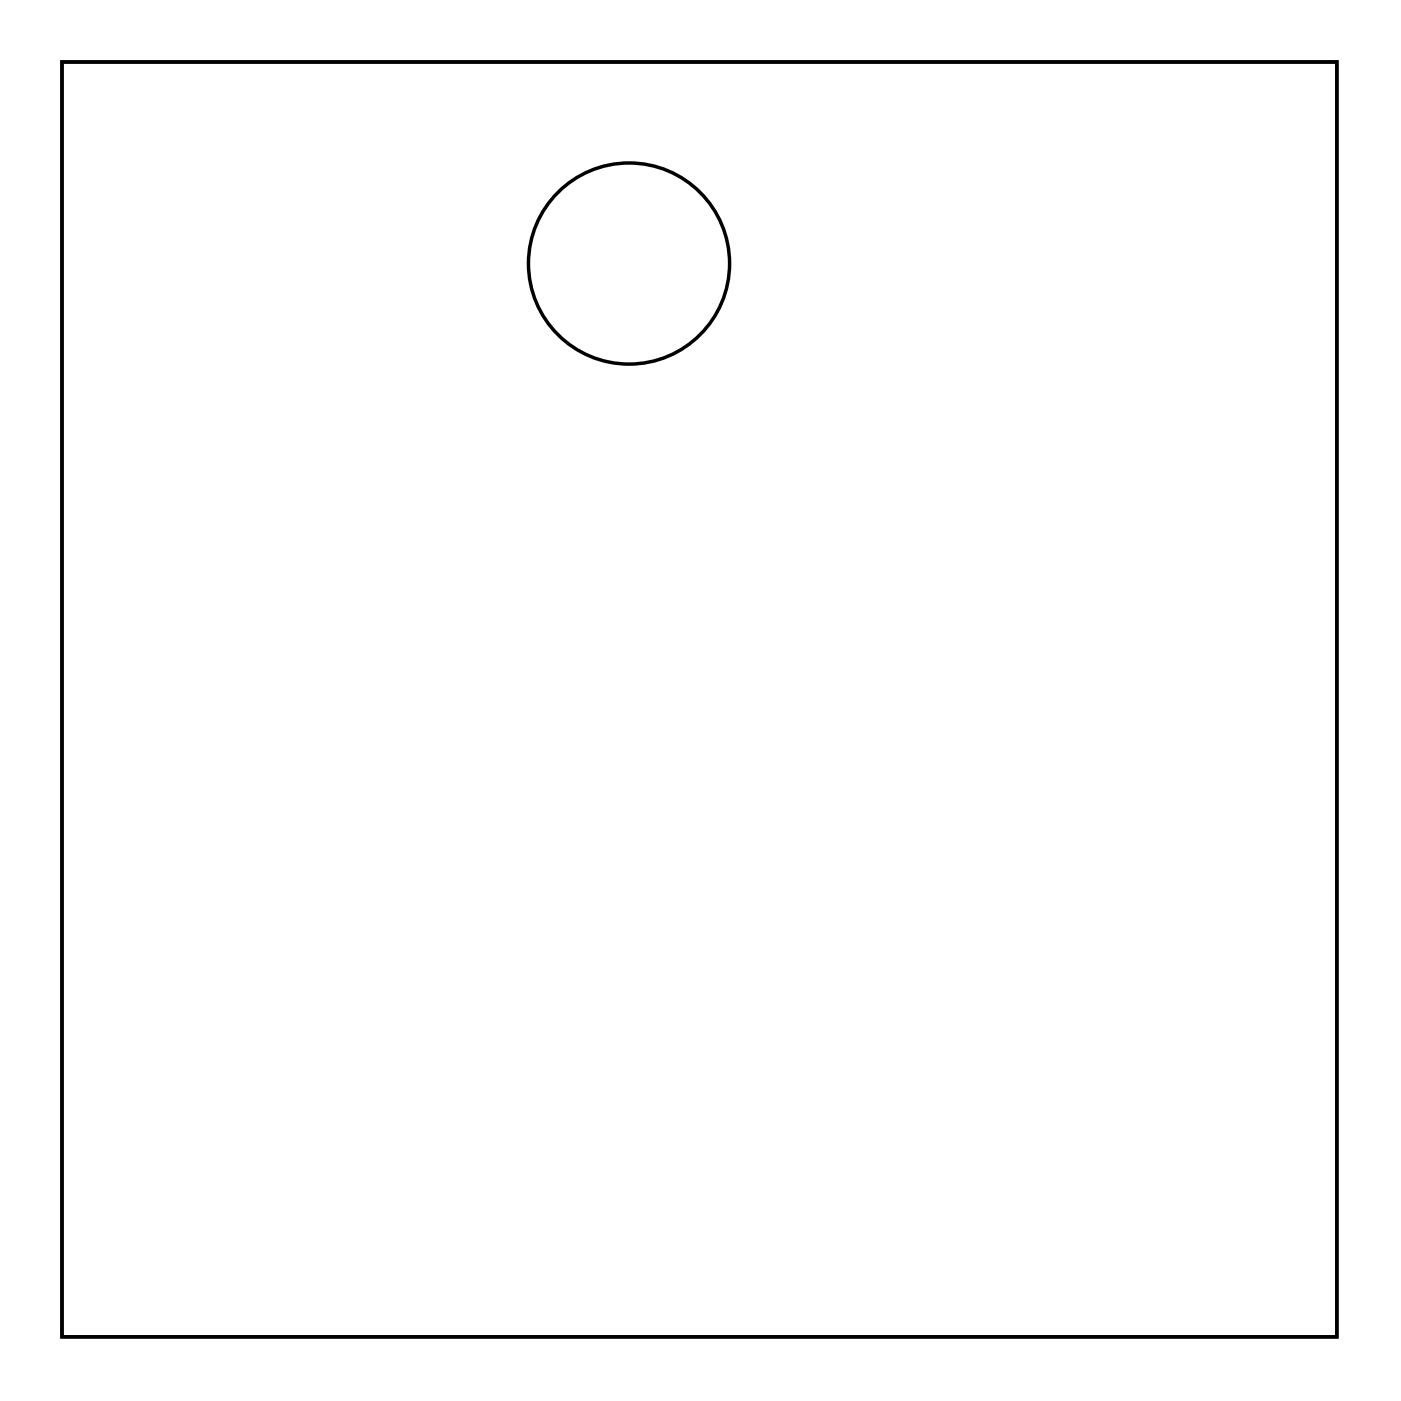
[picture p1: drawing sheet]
<svg xmlns="http://www.w3.org/2000/svg" width="82mm" height="82mm" viewBox="0 0 82 82" stroke-linecap="round" stroke-linejoin="round" font-family="sans-serif">
<g fill="none" stroke="#000" stroke-width=".2">
<path d="M3.6 3.6h74.8v74.8h-74.8z"/>
<circle cx="36.9" cy="15.5" r="5.9"/>
</g>
<path d="M3.6 3.6v74.8h74.8v-74.8zM3.6 3.6h74.8v74.8h-74.8z" fill="#000"/>
<circle cx="45.1" cy="25.6" r=".67" fill="#fff"/>
<circle cx="45.1" cy="25.6" r=".67" fill="none" stroke="#fff" stroke-width=".69" stroke-linecap="butt"/>
<path d="M44.4 24.9h1.4v1.4h-1.4z" fill="#fff"/>
<path d="M44.4 24.9h1.4v1.4h-1.4z" fill="none" stroke="#fff" stroke-width=".69" stroke-linecap="butt"/>
<circle cx="45.1" cy="28.2" r=".67" fill="#fff"/>
<circle cx="45.1" cy="28.2" r=".67" fill="none" stroke="#fff" stroke-width=".69" stroke-linecap="butt"/>
<circle cx="45.1" cy="30.7" r=".67" fill="#fff"/>
<circle cx="45.1" cy="30.7" r=".67" fill="none" stroke="#fff" stroke-width=".69" stroke-linecap="butt"/>
<circle cx="45.1" cy="33.2" r=".67" fill="#fff"/>
<circle cx="45.1" cy="33.2" r=".67" fill="none" stroke="#fff" stroke-width=".69" stroke-linecap="butt"/>
<circle cx="45.1" cy="35.8" r=".67" fill="#fff"/>
<circle cx="45.1" cy="35.8" r=".67" fill="none" stroke="#fff" stroke-width=".69" stroke-linecap="butt"/>
<circle cx="45.1" cy="38.3" r=".67" fill="#fff"/>
<circle cx="45.1" cy="38.3" r=".67" fill="none" stroke="#fff" stroke-width=".69" stroke-linecap="butt"/>
<circle cx="45.1" cy="40.9" r=".67" fill="#fff"/>
<circle cx="45.1" cy="40.9" r=".67" fill="none" stroke="#fff" stroke-width=".69" stroke-linecap="butt"/>
<circle cx="45.1" cy="43.4" r=".67" fill="#fff"/>
<circle cx="45.1" cy="43.4" r=".67" fill="none" stroke="#fff" stroke-width=".69" stroke-linecap="butt"/>
<circle cx="45.1" cy="45.9" r=".67" fill="#fff"/>
<circle cx="45.1" cy="45.9" r=".67" fill="none" stroke="#fff" stroke-width=".69" stroke-linecap="butt"/>
<circle cx="45.1" cy="48.5" r=".67" fill="#fff"/>
<circle cx="45.1" cy="48.5" r=".67" fill="none" stroke="#fff" stroke-width=".69" stroke-linecap="butt"/>
<circle cx="45.1" cy="51" r=".67" fill="#fff"/>
<circle cx="45.1" cy="51" r=".67" fill="none" stroke="#fff" stroke-width=".69" stroke-linecap="butt"/>
<circle cx="45.1" cy="53.6" r=".67" fill="#fff"/>
<circle cx="45.1" cy="53.6" r=".67" fill="none" stroke="#fff" stroke-width=".69" stroke-linecap="butt"/>
<circle cx="45.1" cy="56.1" r=".67" fill="#fff"/>
<circle cx="45.1" cy="56.1" r=".67" fill="none" stroke="#fff" stroke-width=".69" stroke-linecap="butt"/>
<circle cx="45.1" cy="58.6" r=".67" fill="#fff"/>
<circle cx="45.1" cy="58.6" r=".67" fill="none" stroke="#fff" stroke-width=".69" stroke-linecap="butt"/>
<circle cx="45.1" cy="61.2" r=".67" fill="#fff"/>
<circle cx="45.1" cy="61.2" r=".67" fill="none" stroke="#fff" stroke-width=".69" stroke-linecap="butt"/>
<circle cx="29.8" cy="25.6" r=".67" fill="#fff"/>
<circle cx="29.8" cy="25.6" r=".67" fill="none" stroke="#fff" stroke-width=".69" stroke-linecap="butt"/>
<circle cx="29.8" cy="28.2" r=".67" fill="#fff"/>
<circle cx="29.8" cy="28.2" r=".67" fill="none" stroke="#fff" stroke-width=".69" stroke-linecap="butt"/>
<circle cx="29.8" cy="30.7" r=".67" fill="#fff"/>
<circle cx="29.8" cy="30.7" r=".67" fill="none" stroke="#fff" stroke-width=".69" stroke-linecap="butt"/>
<circle cx="29.8" cy="33.2" r=".67" fill="#fff"/>
<circle cx="29.8" cy="33.2" r=".67" fill="none" stroke="#fff" stroke-width=".69" stroke-linecap="butt"/>
<circle cx="29.8" cy="35.8" r=".67" fill="#fff"/>
<circle cx="29.8" cy="35.8" r=".67" fill="none" stroke="#fff" stroke-width=".69" stroke-linecap="butt"/>
<circle cx="29.8" cy="38.3" r=".67" fill="#fff"/>
<circle cx="29.8" cy="38.3" r=".67" fill="none" stroke="#fff" stroke-width=".69" stroke-linecap="butt"/>
<circle cx="29.8" cy="40.9" r=".67" fill="#fff"/>
<circle cx="29.8" cy="40.9" r=".67" fill="none" stroke="#fff" stroke-width=".69" stroke-linecap="butt"/>
<circle cx="29.8" cy="43.4" r=".67" fill="#fff"/>
<circle cx="29.8" cy="43.4" r=".67" fill="none" stroke="#fff" stroke-width=".69" stroke-linecap="butt"/>
<circle cx="29.8" cy="45.9" r=".67" fill="#fff"/>
<circle cx="29.8" cy="45.9" r=".67" fill="none" stroke="#fff" stroke-width=".69" stroke-linecap="butt"/>
<circle cx="29.8" cy="48.5" r=".67" fill="#fff"/>
<circle cx="29.8" cy="48.5" r=".67" fill="none" stroke="#fff" stroke-width=".69" stroke-linecap="butt"/>
<circle cx="29.8" cy="51" r=".67" fill="#fff"/>
<circle cx="29.8" cy="51" r=".67" fill="none" stroke="#fff" stroke-width=".69" stroke-linecap="butt"/>
<circle cx="29.8" cy="53.6" r=".67" fill="#fff"/>
<circle cx="29.8" cy="53.6" r=".67" fill="none" stroke="#fff" stroke-width=".69" stroke-linecap="butt"/>
<circle cx="29.8" cy="56.1" r=".67" fill="#fff"/>
<circle cx="29.8" cy="56.1" r=".67" fill="none" stroke="#fff" stroke-width=".69" stroke-linecap="butt"/>
<circle cx="29.8" cy="58.6" r=".67" fill="#fff"/>
<circle cx="29.8" cy="58.6" r=".67" fill="none" stroke="#fff" stroke-width=".69" stroke-linecap="butt"/>
<circle cx="29.8" cy="61.2" r=".67" fill="#fff"/>
<circle cx="29.8" cy="61.2" r=".67" fill="none" stroke="#fff" stroke-width=".69" stroke-linecap="butt"/>
<circle cx="70.5" cy="61.2" r=".72" fill="#fff"/>
<circle cx="70.5" cy="61.2" r=".72" fill="none" stroke="#fff" stroke-width=".69" stroke-linecap="butt"/>
<path d="M68.8 60.5v1.4h3.4v-1.4zM69.8 61.2a.72 .72 0 0 1 1.4 0 .72 .72 0 0 1-1.4 0z" fill="#fff"/>
<g fill="none" stroke="#fff" stroke-width=".25">
<path d="M68.8 60.5h3.4v1.4h-3.4z"/>
<circle cx="70.5" cy="61.2" r=".72"/>
</g>
<circle cx="70.5" cy="58.6" r=".72" fill="#fff"/>
<circle cx="70.5" cy="58.6" r=".72" fill="none" stroke="#fff" stroke-width=".69" stroke-linecap="butt"/>
<path d="M68.8 57.9v1.5h3.4v-1.5zM69.8 58.6a.72 .72 0 0 1 1.4 0 .72 .72 0 0 1-1.4 0z" fill="#fff"/>
<g fill="none" stroke="#fff" stroke-width=".25">
<path d="M68.8 57.9h3.4v1.5h-3.4z"/>
<circle cx="70.5" cy="58.6" r=".72"/>
</g>
<circle cx="70.5" cy="56.1" r=".72" fill="#fff"/>
<circle cx="70.5" cy="56.1" r=".72" fill="none" stroke="#fff" stroke-width=".69" stroke-linecap="butt"/>
<path d="M68.8 55.4v1.4h3.4v-1.4zM69.8 56.1a.72 .72 0 0 1 1.4 0 .72 .72 0 0 1-1.4 0z" fill="#fff"/>
<g fill="none" stroke="#fff" stroke-width=".25">
<path d="M68.8 55.4h3.4v1.4h-3.4z"/>
<circle cx="70.5" cy="56.1" r=".72"/>
</g>
<circle cx="70.5" cy="53.6" r=".72" fill="#fff"/>
<circle cx="70.5" cy="53.6" r=".72" fill="none" stroke="#fff" stroke-width=".69" stroke-linecap="butt"/>
<path d="M68.8 52.8v1.5h3.4v-1.5zM69.8 53.6a.72 .72 0 0 1 1.4 0 .72 .72 0 0 1-1.4 0z" fill="#fff"/>
<g fill="none" stroke="#fff" stroke-width=".25">
<path d="M68.8 52.8h3.4v1.5h-3.4z"/>
<circle cx="70.5" cy="53.6" r=".72"/>
</g>
<circle cx="70.5" cy="51" r=".72" fill="#fff"/>
<circle cx="70.5" cy="51" r=".72" fill="none" stroke="#fff" stroke-width=".69" stroke-linecap="butt"/>
<path d="M68.8 50.3v1.4h3.4v-1.4zM69.8 51a.72 .72 0 0 1 1.4 0 .72 .72 0 0 1-1.4 0z" fill="#fff"/>
<g fill="none" stroke="#fff" stroke-width=".25">
<path d="M68.8 50.3h3.4v1.4h-3.4z"/>
<circle cx="70.5" cy="51" r=".72"/>
</g>
<circle cx="70.5" cy="48.5" r=".72" fill="#fff"/>
<circle cx="70.5" cy="48.5" r=".72" fill="none" stroke="#fff" stroke-width=".69" stroke-linecap="butt"/>
<path d="M68.8 47.8v1.4h3.4v-1.4zM69.8 48.5a.72 .72 0 0 1 1.4 0 .72 .72 0 0 1-1.4 0z" fill="#fff"/>
<g fill="none" stroke="#fff" stroke-width=".25">
<path d="M68.8 47.8h3.4v1.4h-3.4z"/>
<circle cx="70.5" cy="48.5" r=".72"/>
</g>
<circle cx="70.5" cy="45.9" r=".72" fill="#fff"/>
<circle cx="70.5" cy="45.9" r=".72" fill="none" stroke="#fff" stroke-width=".69" stroke-linecap="butt"/>
<path d="M68.8 45.2v1.5h3.4v-1.5zM69.8 45.9a.72 .72 0 0 1 1.4 0 .72 .72 0 0 1-1.4 0z" fill="#fff"/>
<g fill="none" stroke="#fff" stroke-width=".25">
<path d="M68.8 45.2h3.4v1.5h-3.4z"/>
<circle cx="70.5" cy="45.9" r=".72"/>
</g>
<circle cx="70.5" cy="43.4" r=".72" fill="#fff"/>
<circle cx="70.5" cy="43.4" r=".72" fill="none" stroke="#fff" stroke-width=".69" stroke-linecap="butt"/>
<path d="M68.8 42.7v1.4h3.4v-1.4zM69.8 43.4a.72 .72 0 0 1 1.4 0 .72 .72 0 0 1-1.4 0z" fill="#fff"/>
<g fill="none" stroke="#fff" stroke-width=".25">
<path d="M68.8 42.7h3.4v1.4h-3.4z"/>
<circle cx="70.5" cy="43.4" r=".72"/>
</g>
<circle cx="55.2" cy="43.4" r=".72" fill="#fff"/>
<circle cx="55.2" cy="43.4" r=".72" fill="none" stroke="#fff" stroke-width=".69" stroke-linecap="butt"/>
<path d="M53.6 42.7v1.4h3.3v-1.4zM54.5 43.4a.75 .75 0 0 1 1.5 0 .75 .75 0 0 1-1.5 0z" fill="#fff"/>
<g fill="none" stroke="#fff" stroke-width=".25">
<path d="M53.6 42.7h3.3v1.4h-3.3z"/>
<circle cx="55.2" cy="43.4" r=".72"/>
</g>
<circle cx="55.2" cy="45.9" r=".72" fill="#fff"/>
<circle cx="55.2" cy="45.9" r=".72" fill="none" stroke="#fff" stroke-width=".69" stroke-linecap="butt"/>
<path d="M53.6 45.2v1.5h3.3v-1.5zM54.5 45.9a.75 .75 0 0 1 1.5 0 .75 .75 0 0 1-1.5 0z" fill="#fff"/>
<g fill="none" stroke="#fff" stroke-width=".25">
<path d="M53.6 45.2h3.3v1.5h-3.3z"/>
<circle cx="55.2" cy="45.9" r=".72"/>
</g>
<circle cx="55.2" cy="48.5" r=".72" fill="#fff"/>
<circle cx="55.2" cy="48.5" r=".72" fill="none" stroke="#fff" stroke-width=".69" stroke-linecap="butt"/>
<path d="M53.6 47.8v1.4h3.3v-1.4zM54.5 48.5a.75 .75 0 0 1 1.5 0 .75 .75 0 0 1-1.5 0z" fill="#fff"/>
<g fill="none" stroke="#fff" stroke-width=".25">
<path d="M53.6 47.8h3.3v1.4h-3.3z"/>
<circle cx="55.2" cy="48.5" r=".72"/>
</g>
<circle cx="55.2" cy="51" r=".72" fill="#fff"/>
<circle cx="55.2" cy="51" r=".72" fill="none" stroke="#fff" stroke-width=".69" stroke-linecap="butt"/>
<path d="M53.6 50.3v1.4h3.3v-1.4zM54.5 51a.75 .75 0 0 1 1.5 0 .75 .75 0 0 1-1.5 0z" fill="#fff"/>
<g fill="none" stroke="#fff" stroke-width=".25">
<path d="M53.6 50.3h3.3v1.4h-3.3z"/>
<circle cx="55.2" cy="51" r=".72"/>
</g>
<circle cx="55.2" cy="53.6" r=".72" fill="#fff"/>
<circle cx="55.2" cy="53.6" r=".72" fill="none" stroke="#fff" stroke-width=".69" stroke-linecap="butt"/>
<path d="M53.6 52.8v1.5h3.3v-1.5zM54.5 53.6a.75 .75 0 0 1 1.5 0 .75 .75 0 0 1-1.5 0z" fill="#fff"/>
<g fill="none" stroke="#fff" stroke-width=".25">
<path d="M53.6 52.8h3.3v1.5h-3.3z"/>
<circle cx="55.2" cy="53.6" r=".72"/>
</g>
<circle cx="55.2" cy="56.1" r=".72" fill="#fff"/>
<circle cx="55.2" cy="56.1" r=".72" fill="none" stroke="#fff" stroke-width=".69" stroke-linecap="butt"/>
<path d="M53.6 55.4v1.4h3.3v-1.4zM54.5 56.1a.75 .75 0 0 1 1.5 0 .75 .75 0 0 1-1.5 0z" fill="#fff"/>
<g fill="none" stroke="#fff" stroke-width=".25">
<path d="M53.6 55.4h3.3v1.4h-3.3z"/>
<circle cx="55.2" cy="56.1" r=".72"/>
</g>
<circle cx="55.2" cy="58.6" r=".72" fill="#fff"/>
<circle cx="55.2" cy="58.6" r=".72" fill="none" stroke="#fff" stroke-width=".69" stroke-linecap="butt"/>
<path d="M53.6 57.9v1.5h3.3v-1.5zM54.5 58.6a.75 .75 0 0 1 1.5 0 .75 .75 0 0 1-1.5 0z" fill="#fff"/>
<g fill="none" stroke="#fff" stroke-width=".25">
<path d="M53.6 57.9h3.3v1.5h-3.3z"/>
<circle cx="55.2" cy="58.6" r=".72"/>
</g>
<circle cx="55.2" cy="61.2" r=".72" fill="#fff"/>
<circle cx="55.2" cy="61.2" r=".72" fill="none" stroke="#fff" stroke-width=".69" stroke-linecap="butt"/>
<path d="M53.6 60.5v1.4h3.3v-1.4zM54.5 61.2a.75 .75 0 0 1 1.5 0 .75 .75 0 0 1-1.5 0z" fill="#fff"/>
<g fill="none" stroke="#fff" stroke-width=".25">
<path d="M53.6 60.5h3.3v1.4h-3.3z"/>
<circle cx="55.2" cy="61.2" r=".72"/>
</g>
<circle cx="59.1" cy="40.9" r=".7" fill="#fff"/>
<circle cx="59.1" cy="40.9" r=".7" fill="none" stroke="#fff" stroke-width=".76" stroke-linecap="butt"/>
<circle cx="69.2" cy="40.9" r=".7" fill="#fff"/>
<circle cx="69.2" cy="40.9" r=".7" fill="none" stroke="#fff" stroke-width=".76" stroke-linecap="butt"/>
<circle cx="50.2" cy="53.6" r=".7" fill="#fff"/>
<circle cx="50.2" cy="53.6" r=".7" fill="none" stroke="#fff" stroke-width=".76" stroke-linecap="butt"/>
<circle cx="50.2" cy="43.4" r=".7" fill="#fff"/>
<circle cx="50.2" cy="43.4" r=".7" fill="none" stroke="#fff" stroke-width=".76" stroke-linecap="butt"/>
<path d="M71 17.2h1.5v1.6h-1.5z" fill="#fff"/>
<path d="M71 17.2h1.5v1.6h-1.5z" fill="none" stroke="#fff" stroke-width=".76" stroke-linecap="butt"/>
<circle cx="71.8" cy="18" r=".76" fill="#fff"/>
<circle cx="71.8" cy="18" r=".76" fill="none" stroke="#fff" stroke-width=".76" stroke-linecap="butt"/>
<circle cx="71.8" cy="23.1" r=".76" fill="#fff"/>
<circle cx="71.8" cy="23.1" r=".76" fill="none" stroke="#fff" stroke-width=".76" stroke-linecap="butt"/>
<path d="M71 29.9h1.5v1.6h-1.5z" fill="#fff"/>
<path d="M71 29.9h1.5v1.6h-1.5z" fill="none" stroke="#fff" stroke-width=".76" stroke-linecap="butt"/>
<circle cx="71.8" cy="30.7" r=".76" fill="#fff"/>
<circle cx="71.8" cy="30.7" r=".76" fill="none" stroke="#fff" stroke-width=".76" stroke-linecap="butt"/>
<circle cx="71.8" cy="35.8" r=".76" fill="#fff"/>
<circle cx="71.8" cy="35.8" r=".76" fill="none" stroke="#fff" stroke-width=".76" stroke-linecap="butt"/>
<path d="M6.2 26.1h1.5v1.6h-1.5z" fill="#fff"/>
<path d="M6.2 26.1h1.5v1.6h-1.5z" fill="none" stroke="#fff" stroke-width=".76" stroke-linecap="butt"/>
<circle cx="7" cy="26.9" r=".76" fill="#fff"/>
<circle cx="7" cy="26.9" r=".76" fill="none" stroke="#fff" stroke-width=".76" stroke-linecap="butt"/>
<circle cx="7" cy="21.8" r=".76" fill="#fff"/>
<circle cx="7" cy="21.8" r=".76" fill="none" stroke="#fff" stroke-width=".76" stroke-linecap="butt"/>
<circle cx="51.4" cy="21.8" r=".74" fill="#fff"/>
<circle cx="51.4" cy="21.8" r=".74" fill="none" stroke="#fff" stroke-width=".76" stroke-linecap="butt"/>
<circle cx="54" cy="21.8" r=".74" fill="#fff"/>
<circle cx="54" cy="21.8" r=".74" fill="none" stroke="#fff" stroke-width=".76" stroke-linecap="butt"/>
<circle cx="56.5" cy="21.8" r=".74" fill="#fff"/>
<circle cx="56.5" cy="21.8" r=".74" fill="none" stroke="#fff" stroke-width=".76" stroke-linecap="butt"/>
<circle cx="59.1" cy="21.8" r=".74" fill="#fff"/>
<circle cx="59.1" cy="21.8" r=".74" fill="none" stroke="#fff" stroke-width=".76" stroke-linecap="butt"/>
<circle cx="61.6" cy="66.3" r=".74" fill="#fff"/>
<circle cx="61.6" cy="66.3" r=".74" fill="none" stroke="#fff" stroke-width=".76" stroke-linecap="butt"/>
<circle cx="64.1" cy="66.3" r=".74" fill="#fff"/>
<circle cx="64.1" cy="66.3" r=".74" fill="none" stroke="#fff" stroke-width=".76" stroke-linecap="butt"/>
<circle cx="8.3" cy="34.5" r=".74" fill="#fff"/>
<circle cx="8.3" cy="34.5" r=".74" fill="none" stroke="#fff" stroke-width=".76" stroke-linecap="butt"/>
<circle cx="8.3" cy="37.1" r=".74" fill="#fff"/>
<circle cx="8.3" cy="37.1" r=".74" fill="none" stroke="#fff" stroke-width=".76" stroke-linecap="butt"/>
<circle cx="8.3" cy="39.6" r=".74" fill="#fff"/>
<circle cx="8.3" cy="39.6" r=".74" fill="none" stroke="#fff" stroke-width=".76" stroke-linecap="butt"/>
<circle cx="28.6" cy="12.9" r=".74" fill="#fff"/>
<circle cx="28.6" cy="12.9" r=".74" fill="none" stroke="#fff" stroke-width=".76" stroke-linecap="butt"/>
<circle cx="26" cy="12.9" r=".74" fill="#fff"/>
<circle cx="26" cy="12.9" r=".74" fill="none" stroke="#fff" stroke-width=".76" stroke-linecap="butt"/>
<circle cx="23.5" cy="12.9" r=".74" fill="#fff"/>
<circle cx="23.5" cy="12.9" r=".74" fill="none" stroke="#fff" stroke-width=".76" stroke-linecap="butt"/>
<circle cx="21" cy="12.9" r=".74" fill="#fff"/>
<circle cx="21" cy="12.9" r=".74" fill="none" stroke="#fff" stroke-width=".76" stroke-linecap="butt"/>
<circle cx="18.4" cy="12.9" r=".74" fill="#fff"/>
<circle cx="18.4" cy="12.9" r=".74" fill="none" stroke="#fff" stroke-width=".76" stroke-linecap="butt"/>
<circle cx="15.9" cy="12.9" r=".74" fill="#fff"/>
<circle cx="15.9" cy="12.9" r=".74" fill="none" stroke="#fff" stroke-width=".76" stroke-linecap="butt"/>
<circle cx="13.3" cy="12.9" r=".74" fill="#fff"/>
<circle cx="13.3" cy="12.9" r=".74" fill="none" stroke="#fff" stroke-width=".76" stroke-linecap="butt"/>
<circle cx="10.8" cy="12.9" r=".74" fill="#fff"/>
<circle cx="10.8" cy="12.9" r=".74" fill="none" stroke="#fff" stroke-width=".76" stroke-linecap="butt"/>
<circle cx="28.6" cy="10.4" r=".74" fill="#fff"/>
<circle cx="28.6" cy="10.4" r=".74" fill="none" stroke="#fff" stroke-width=".76" stroke-linecap="butt"/>
<circle cx="26" cy="10.4" r=".74" fill="#fff"/>
<circle cx="26" cy="10.4" r=".74" fill="none" stroke="#fff" stroke-width=".76" stroke-linecap="butt"/>
<circle cx="23.5" cy="10.4" r=".74" fill="#fff"/>
<circle cx="23.5" cy="10.4" r=".74" fill="none" stroke="#fff" stroke-width=".76" stroke-linecap="butt"/>
<circle cx="21" cy="10.4" r=".74" fill="#fff"/>
<circle cx="21" cy="10.4" r=".74" fill="none" stroke="#fff" stroke-width=".76" stroke-linecap="butt"/>
<circle cx="18.4" cy="10.4" r=".74" fill="#fff"/>
<circle cx="18.4" cy="10.4" r=".74" fill="none" stroke="#fff" stroke-width=".76" stroke-linecap="butt"/>
<circle cx="15.9" cy="10.4" r=".74" fill="#fff"/>
<circle cx="15.9" cy="10.4" r=".74" fill="none" stroke="#fff" stroke-width=".76" stroke-linecap="butt"/>
<circle cx="13.3" cy="10.4" r=".74" fill="#fff"/>
<circle cx="13.3" cy="10.4" r=".74" fill="none" stroke="#fff" stroke-width=".76" stroke-linecap="butt"/>
<circle cx="10.8" cy="10.4" r=".74" fill="#fff"/>
<circle cx="10.8" cy="10.4" r=".74" fill="none" stroke="#fff" stroke-width=".76" stroke-linecap="butt"/>
<circle cx="28.6" cy="7.8" r=".74" fill="#fff"/>
<circle cx="28.6" cy="7.8" r=".74" fill="none" stroke="#fff" stroke-width=".76" stroke-linecap="butt"/>
<circle cx="26" cy="7.8" r=".74" fill="#fff"/>
<circle cx="26" cy="7.8" r=".74" fill="none" stroke="#fff" stroke-width=".76" stroke-linecap="butt"/>
<circle cx="23.5" cy="7.8" r=".74" fill="#fff"/>
<circle cx="23.5" cy="7.8" r=".74" fill="none" stroke="#fff" stroke-width=".76" stroke-linecap="butt"/>
<circle cx="21" cy="7.8" r=".74" fill="#fff"/>
<circle cx="21" cy="7.8" r=".74" fill="none" stroke="#fff" stroke-width=".76" stroke-linecap="butt"/>
<circle cx="18.4" cy="7.8" r=".74" fill="#fff"/>
<circle cx="18.4" cy="7.8" r=".74" fill="none" stroke="#fff" stroke-width=".76" stroke-linecap="butt"/>
<circle cx="15.9" cy="7.8" r=".74" fill="#fff"/>
<circle cx="15.9" cy="7.8" r=".74" fill="none" stroke="#fff" stroke-width=".76" stroke-linecap="butt"/>
<circle cx="13.3" cy="7.8" r=".74" fill="#fff"/>
<circle cx="13.3" cy="7.8" r=".74" fill="none" stroke="#fff" stroke-width=".76" stroke-linecap="butt"/>
<circle cx="10.8" cy="7.8" r=".74" fill="#fff"/>
<circle cx="10.8" cy="7.8" r=".74" fill="none" stroke="#fff" stroke-width=".76" stroke-linecap="butt"/>
<circle cx="26" cy="56.1" r=".74" fill="#fff"/>
<circle cx="26" cy="56.1" r=".74" fill="none" stroke="#fff" stroke-width=".76" stroke-linecap="butt"/>
<circle cx="26" cy="58.6" r=".74" fill="#fff"/>
<circle cx="26" cy="58.6" r=".74" fill="none" stroke="#fff" stroke-width=".76" stroke-linecap="butt"/>
<circle cx="51.9" cy="66.3" r=".7" fill="#fff"/>
<circle cx="51.9" cy="66.3" r=".7" fill="none" stroke="#fff" stroke-width=".76" stroke-linecap="butt"/>
<circle cx="51.9" cy="72.8" r=".7" fill="#fff"/>
<circle cx="51.9" cy="72.8" r=".7" fill="none" stroke="#fff" stroke-width=".76" stroke-linecap="butt"/>
<circle cx="56.4" cy="66.3" r=".7" fill="#fff"/>
<circle cx="56.4" cy="66.3" r=".7" fill="none" stroke="#fff" stroke-width=".76" stroke-linecap="butt"/>
<circle cx="56.4" cy="72.8" r=".7" fill="#fff"/>
<circle cx="56.4" cy="72.8" r=".7" fill="none" stroke="#fff" stroke-width=".76" stroke-linecap="butt"/>
<circle cx="19.7" cy="66.3" r=".7" fill="#fff"/>
<circle cx="19.7" cy="66.3" r=".7" fill="none" stroke="#fff" stroke-width=".76" stroke-linecap="butt"/>
<circle cx="19.7" cy="72.8" r=".7" fill="#fff"/>
<circle cx="19.7" cy="72.8" r=".7" fill="none" stroke="#fff" stroke-width=".76" stroke-linecap="butt"/>
<circle cx="24.2" cy="66.3" r=".7" fill="#fff"/>
<circle cx="24.2" cy="66.3" r=".7" fill="none" stroke="#fff" stroke-width=".76" stroke-linecap="butt"/>
<circle cx="24.2" cy="72.8" r=".7" fill="#fff"/>
<circle cx="24.2" cy="72.8" r=".7" fill="none" stroke="#fff" stroke-width=".76" stroke-linecap="butt"/>
<circle cx="47.6" cy="35.8" r=".74" fill="#fff"/>
<circle cx="47.6" cy="35.8" r=".74" fill="none" stroke="#fff" stroke-width=".76" stroke-linecap="butt"/>
<circle cx="47.6" cy="38.3" r=".74" fill="#fff"/>
<circle cx="47.6" cy="38.3" r=".74" fill="none" stroke="#fff" stroke-width=".76" stroke-linecap="butt"/>
<circle cx="47.6" cy="40.9" r=".74" fill="#fff"/>
<circle cx="47.6" cy="40.9" r=".74" fill="none" stroke="#fff" stroke-width=".76" stroke-linecap="butt"/>
<circle cx="47.6" cy="43.4" r=".74" fill="#fff"/>
<circle cx="47.6" cy="43.4" r=".74" fill="none" stroke="#fff" stroke-width=".76" stroke-linecap="butt"/>
<circle cx="52.7" cy="35.8" r=".74" fill="#fff"/>
<circle cx="52.7" cy="35.8" r=".74" fill="none" stroke="#fff" stroke-width=".76" stroke-linecap="butt"/>
<circle cx="52.7" cy="38.3" r=".74" fill="#fff"/>
<circle cx="52.7" cy="38.3" r=".74" fill="none" stroke="#fff" stroke-width=".76" stroke-linecap="butt"/>
<circle cx="50.2" cy="35.8" r=".74" fill="#fff"/>
<circle cx="50.2" cy="35.8" r=".74" fill="none" stroke="#fff" stroke-width=".76" stroke-linecap="butt"/>
<circle cx="50.2" cy="38.3" r=".74" fill="#fff"/>
<circle cx="50.2" cy="38.3" r=".74" fill="none" stroke="#fff" stroke-width=".76" stroke-linecap="butt"/>
<circle cx="13.3" cy="47.2" r=".74" fill="#fff"/>
<circle cx="13.3" cy="47.2" r=".74" fill="none" stroke="#fff" stroke-width=".76" stroke-linecap="butt"/>
<circle cx="10.8" cy="47.2" r=".74" fill="#fff"/>
<circle cx="10.8" cy="47.2" r=".74" fill="none" stroke="#fff" stroke-width=".76" stroke-linecap="butt"/>
<circle cx="8.3" cy="47.2" r=".74" fill="#fff"/>
<circle cx="8.3" cy="47.2" r=".74" fill="none" stroke="#fff" stroke-width=".76" stroke-linecap="butt"/>
<circle cx="5.7" cy="47.2" r=".74" fill="#fff"/>
<circle cx="5.7" cy="47.2" r=".74" fill="none" stroke="#fff" stroke-width=".76" stroke-linecap="butt"/>
<circle cx="32.4" cy="70.1" r=".6" fill="#fff"/>
<circle cx="32.4" cy="70.1" r=".6" fill="none" stroke="#fff" stroke-width=".65" stroke-linecap="butt"/>
<path d="M31.8 69.5h1.2v1.2h-1.2z" fill="#fff"/>
<path d="M31.8 69.5h1.2v1.2h-1.2z" fill="none" stroke="#fff" stroke-width=".65" stroke-linecap="butt"/>
<circle cx="32.4" cy="72.6" r=".6" fill="#fff"/>
<circle cx="32.4" cy="72.6" r=".6" fill="none" stroke="#fff" stroke-width=".65" stroke-linecap="butt"/>
<circle cx="42.5" cy="70.1" r=".6" fill="#fff"/>
<circle cx="42.5" cy="70.1" r=".6" fill="none" stroke="#fff" stroke-width=".65" stroke-linecap="butt"/>
<path d="M41.9 69.5h1.2v1.2h-1.2z" fill="#fff"/>
<path d="M41.9 69.5h1.2v1.2h-1.2z" fill="none" stroke="#fff" stroke-width=".65" stroke-linecap="butt"/>
<circle cx="42.5" cy="72.6" r=".6" fill="#fff"/>
<circle cx="42.5" cy="72.6" r=".6" fill="none" stroke="#fff" stroke-width=".65" stroke-linecap="butt"/>
<circle cx="34.9" cy="70.1" r=".7" fill="#fff"/>
<circle cx="34.9" cy="70.1" r=".7" fill="none" stroke="#fff" stroke-width=".76" stroke-linecap="butt"/>
<circle cx="34.9" cy="62.5" r=".7" fill="#fff"/>
<circle cx="34.9" cy="62.5" r=".7" fill="none" stroke="#fff" stroke-width=".76" stroke-linecap="butt"/>
<circle cx="40.1" cy="70.1" r=".7" fill="#fff"/>
<circle cx="40.1" cy="70.1" r=".7" fill="none" stroke="#fff" stroke-width=".76" stroke-linecap="butt"/>
<circle cx="40.1" cy="62.5" r=".7" fill="#fff"/>
<circle cx="40.1" cy="62.5" r=".7" fill="none" stroke="#fff" stroke-width=".76" stroke-linecap="butt"/>
<circle cx="23.5" cy="15.5" r=".74" fill="#fff"/>
<circle cx="23.5" cy="15.5" r=".74" fill="none" stroke="#fff" stroke-width=".76" stroke-linecap="butt"/>
<circle cx="21" cy="15.5" r=".74" fill="#fff"/>
<circle cx="21" cy="15.5" r=".74" fill="none" stroke="#fff" stroke-width=".76" stroke-linecap="butt"/>
<circle cx="54" cy="24.4" r=".74" fill="#fff"/>
<circle cx="54" cy="24.4" r=".74" fill="none" stroke="#fff" stroke-width=".76" stroke-linecap="butt"/>
<circle cx="51.4" cy="24.4" r=".74" fill="#fff"/>
<circle cx="51.4" cy="24.4" r=".74" fill="none" stroke="#fff" stroke-width=".76" stroke-linecap="butt"/>
<circle cx="57.8" cy="6.6" r=".74" fill="#fff"/>
<circle cx="57.8" cy="6.6" r=".74" fill="none" stroke="#fff" stroke-width=".76" stroke-linecap="butt"/>
<circle cx="55.2" cy="6.6" r=".74" fill="#fff"/>
<circle cx="55.2" cy="6.6" r=".74" fill="none" stroke="#fff" stroke-width=".76" stroke-linecap="butt"/>
<circle cx="52.7" cy="6.6" r=".74" fill="#fff"/>
<circle cx="52.7" cy="6.6" r=".74" fill="none" stroke="#fff" stroke-width=".76" stroke-linecap="butt"/>
<circle cx="50.2" cy="6.6" r=".74" fill="#fff"/>
<circle cx="50.2" cy="6.6" r=".74" fill="none" stroke="#fff" stroke-width=".76" stroke-linecap="butt"/>
<circle cx="45.1" cy="9.1" r=".74" fill="#fff"/>
<circle cx="45.1" cy="9.1" r=".74" fill="none" stroke="#fff" stroke-width=".76" stroke-linecap="butt"/>
<circle cx="45.1" cy="6.6" r=".74" fill="#fff"/>
<circle cx="45.1" cy="6.6" r=".74" fill="none" stroke="#fff" stroke-width=".76" stroke-linecap="butt"/>
<circle cx="66.7" cy="61.2" r=".7" fill="#fff"/>
<circle cx="66.7" cy="61.2" r=".7" fill="none" stroke="#fff" stroke-width=".76" stroke-linecap="butt"/>
<circle cx="59.1" cy="61.2" r=".7" fill="#fff"/>
<circle cx="59.1" cy="61.2" r=".7" fill="none" stroke="#fff" stroke-width=".76" stroke-linecap="butt"/>
<circle cx="33.7" cy="15.5" r=".67" fill="#fff"/>
<circle cx="33.7" cy="15.5" r=".67" fill="none" stroke="#fff" stroke-width=".69" stroke-linecap="butt"/>
<circle cx="40.2" cy="15.5" r=".67" fill="#fff"/>
<circle cx="40.2" cy="15.5" r=".67" fill="none" stroke="#fff" stroke-width=".69" stroke-linecap="butt"/>
<circle cx="33.7" cy="15.5" r=".67" fill="#fff"/>
<circle cx="33.7" cy="15.5" r=".67" fill="none" stroke="#fff" stroke-width=".69" stroke-linecap="butt"/>
<circle cx="40.2" cy="15.5" r=".67" fill="#fff"/>
<circle cx="40.2" cy="15.5" r=".67" fill="none" stroke="#fff" stroke-width=".69" stroke-linecap="butt"/>
<circle cx="33.7" cy="15.5" r=".67" fill="#fff"/>
<circle cx="33.7" cy="15.5" r=".67" fill="none" stroke="#fff" stroke-width=".69" stroke-linecap="butt"/>
<circle cx="40.2" cy="15.5" r=".67" fill="#fff"/>
<circle cx="40.2" cy="15.5" r=".67" fill="none" stroke="#fff" stroke-width=".69" stroke-linecap="butt"/>
<circle cx="75.9" cy="75.7" r="1.6" fill="#fff"/>
<circle cx="75.9" cy="75.7" r="1.6" fill="none" stroke="#fff" stroke-width=".25"/>
<circle cx="75.7" cy="6.3" r="1.6" fill="#fff"/>
<circle cx="75.7" cy="6.3" r="1.6" fill="none" stroke="#fff" stroke-width=".25"/>
<circle cx="6.5" cy="75.7" r="1.6" fill="#fff"/>
<circle cx="6.5" cy="75.7" r="1.6" fill="none" stroke="#fff" stroke-width=".25"/>
<circle cx="6.3" cy="6.3" r="1.6" fill="#fff"/>
<circle cx="6.3" cy="6.3" r="1.6" fill="none" stroke="#fff" stroke-width=".25"/>
</svg>
